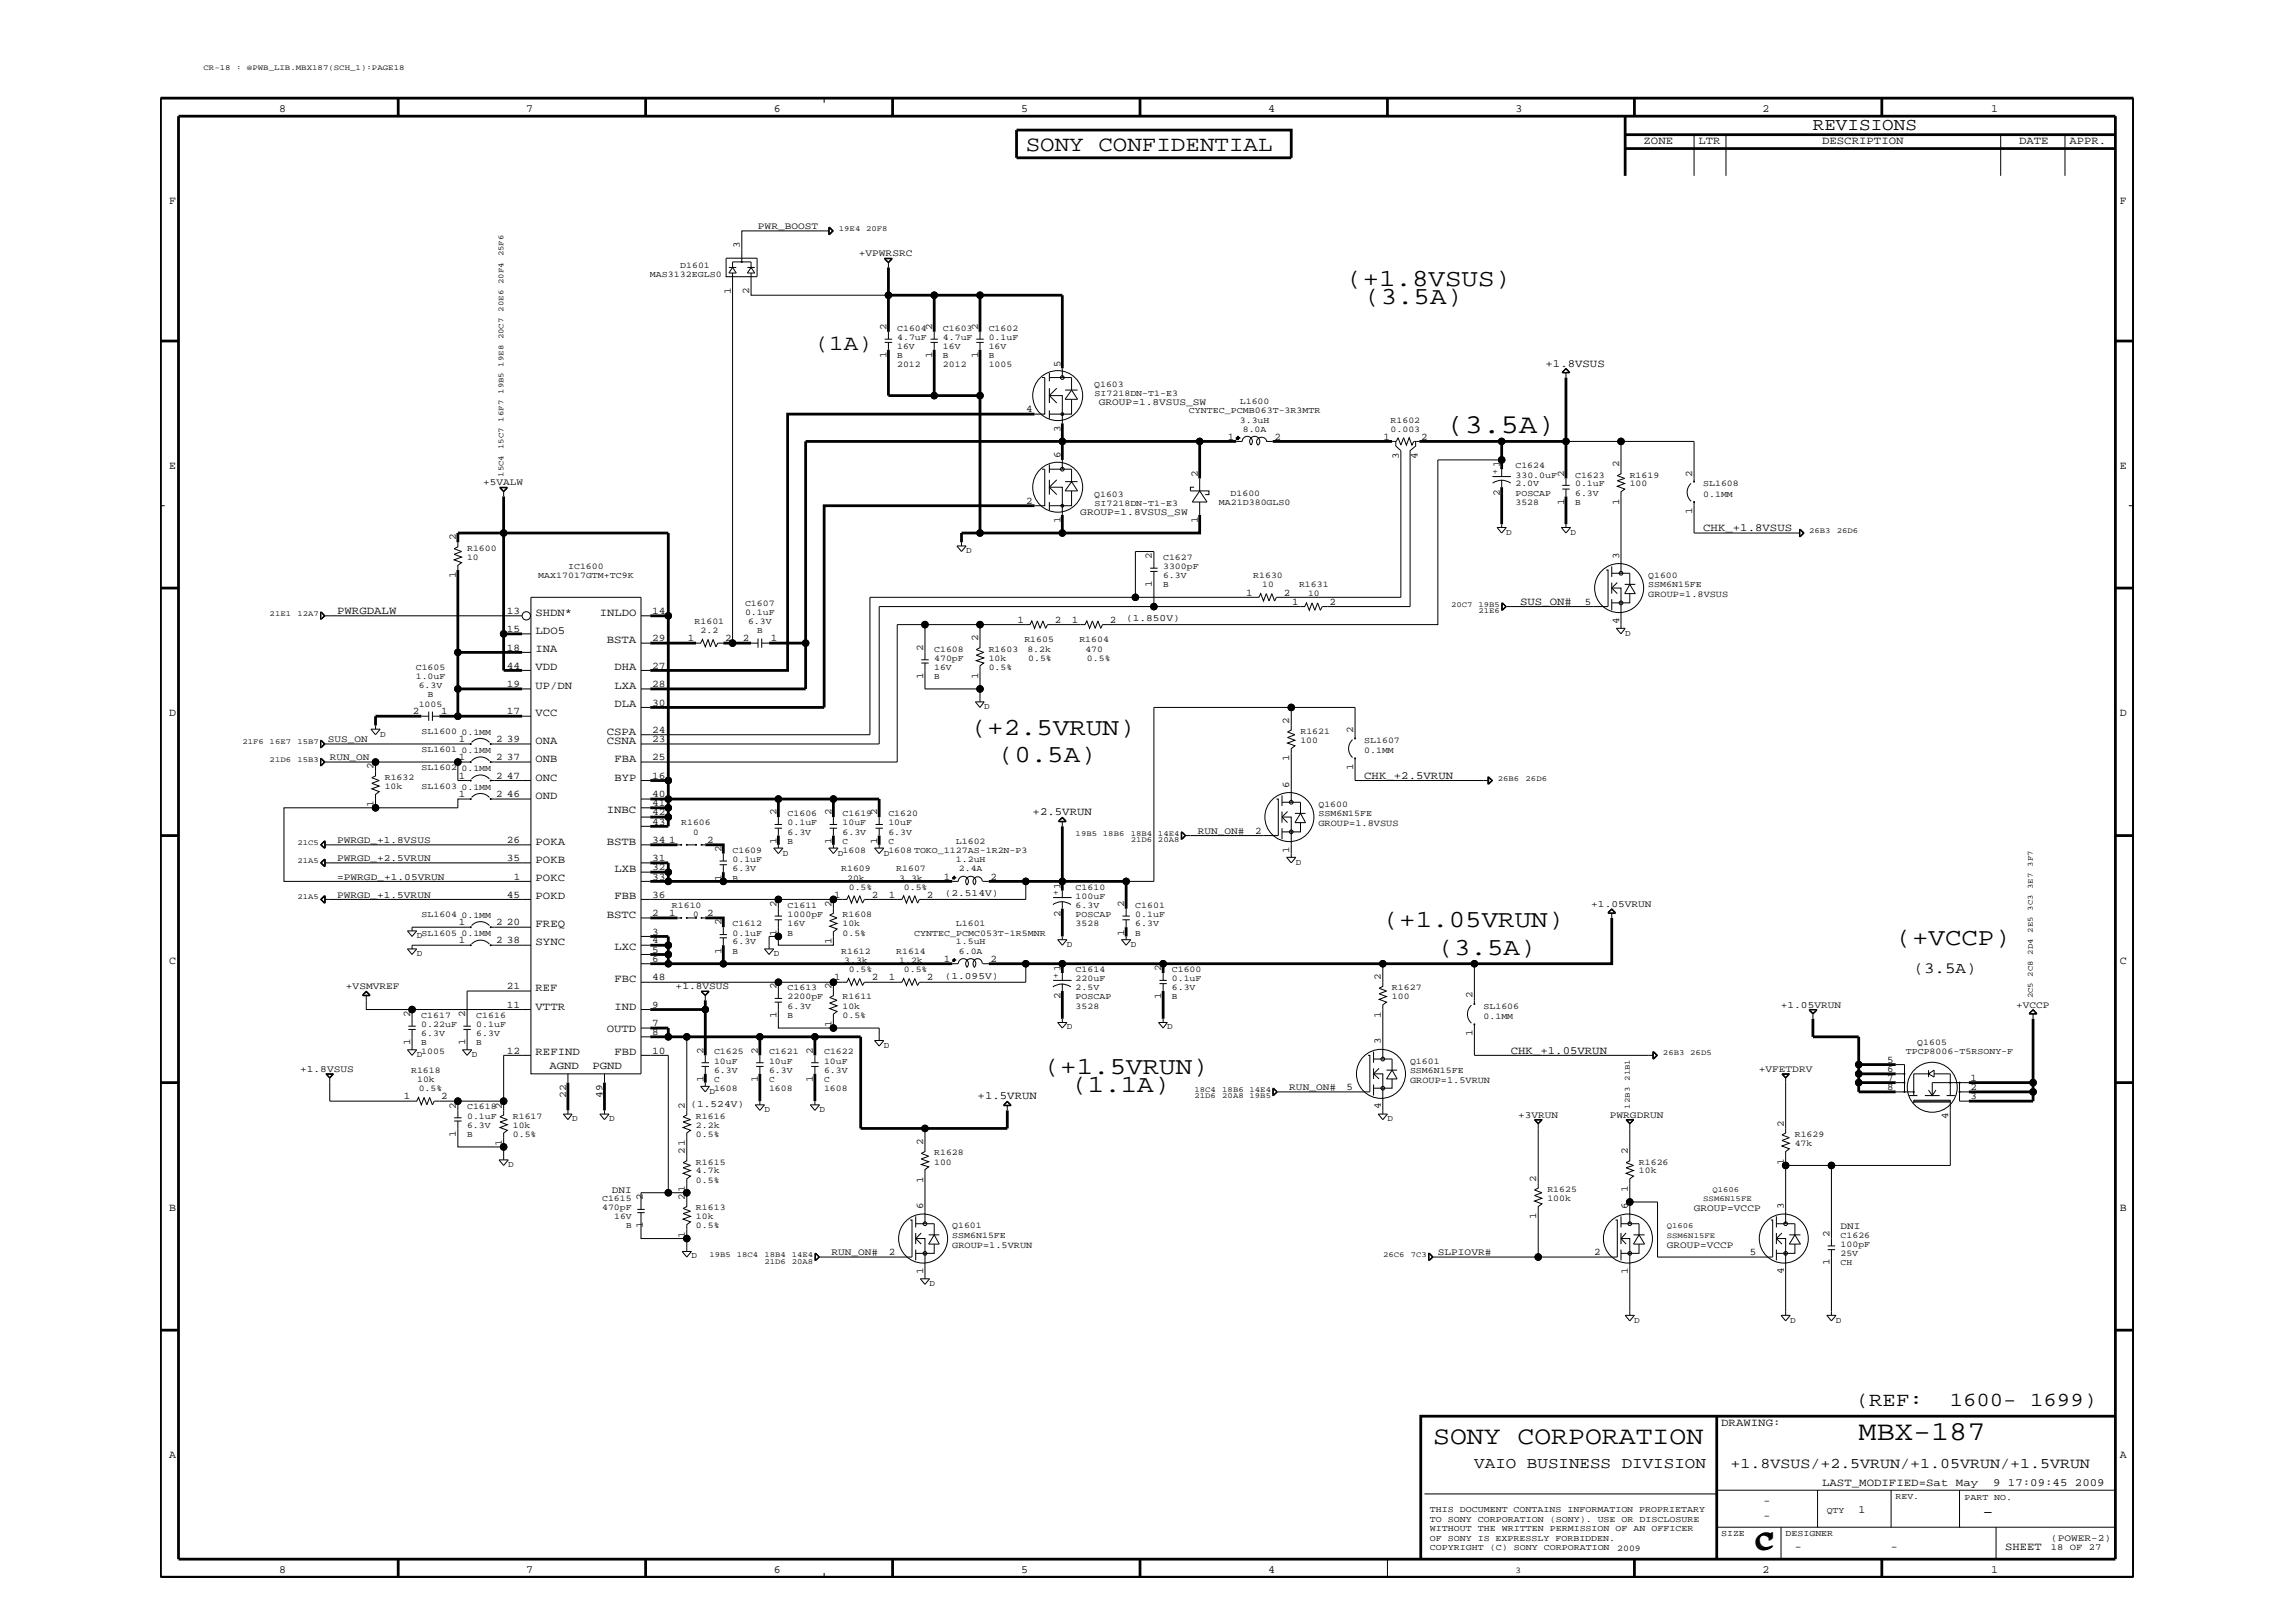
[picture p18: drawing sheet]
<svg xmlns="http://www.w3.org/2000/svg" width="420mm" height="297mm" viewBox="0 0 420 297" stroke-linecap="round" stroke-linejoin="round" font-family="sans-serif">
<defs><g id="words">
<g font-size="5">
<text x="264.8" y="79.2">(3.5A)</text>
<text x="340.3" y="263.6">MBX-187</text>
<text x="321.3" y="283.6">C</text>
<text x="321.6" y="283.2">C</text>
</g>
<text font-size="4.7" x="262.4" y="264.4">SONY CORPORATION</text>
<g font-size="4.5">
<text x="246.5" y="52.4">(+1.8VSUS)</text>
<text x="249.8" y="55.7">(3.5A)</text>
<text x="177.7" y="134.5">(+2.5VRUN)</text>
<text x="182.7" y="139.5">(0.5A)</text>
<text x="253.2" y="169.7">(+1.05VRUN)</text>
<text x="347" y="173">(+VCCP)</text>
<text x="263.2" y="174.7">(3.5A)</text>
<text x="191.1" y="196.5">(+1.5VRUN)</text>
<text x="196.2" y="199.8">(1.1A)</text>
</g>
<g font-size="4">
<text x="187.8" y="27.5">SONY CONFIDENTIAL</text>
<text x="149.2" y="64">(1A)</text>
</g>
<g font-size="3.6">
<text x="339.8" y="257.3">(REF:</text>
<text x="357" y="257.3">1600- 1699)</text>
</g>
<g font-size="3.2">
<text x="331.9" y="23.8">REVISIONS</text>
<text x="363" y="277.6">-</text>
</g>
<g font-size="2.9">
<text x="350.4" y="178.1">(3.5A)</text>
<text x="269.9" y="268.6">VAIO BUSINESS DIVISION</text>
</g>
<text font-size="2.7" x="316.8" y="268.6">+1.8VSUS/+2.5VRUN/+1.05VRUN/+1.5VRUN</text>
<g font-size="2">
<text x="51.1" y="20.5">8</text>
<text x="96.3" y="20.5">7</text>
<text x="141.6" y="20.5">6</text>
<text x="186.9" y="20.5">5</text>
<text x="232.2" y="20.5">4</text>
<text x="277.5" y="20.5">3</text>
<text x="322.7" y="20.5">2</text>
<text x="364.6" y="20.5">1</text>
<text x="300.9" y="26.4">ZONE</text>
<text x="311" y="26.4">LTR</text>
<text x="333.6" y="26.4">DESCRIPTION</text>
<text x="369.7" y="26.4">DATE</text>
<text x="378.9" y="26.4">APPR.</text>
<text x="31" y="37.3">F</text>
<text x="388.1" y="37.3">F</text>
<text x="283" y="67.1">+1.8VSUS</text>
<text x="31" y="85.9">E</text>
<text x="388.1" y="85.9">E</text>
<text x="311.8" y="97.2">CHK_+1.8VSUS</text>
<text x="61.7" y="112.4">PWRGDALW</text>
<text x="98" y="112.7">SHDN*</text>
<text x="109.8" y="112.7">INLDO</text>
<text x="278.3" y="110.7">SUS_ON#</text>
<text x="98" y="119.4">INA</text>
<text x="98" y="116">LDO5</text>
<text x="111.1" y="117.7">BSTA</text>
<text x="98" y="122.7">VDD</text>
<text x="112.5" y="122.7">DHA</text>
<text x="31" y="131.1">D</text>
<text x="98" y="131.1">VCC</text>
<text x="98" y="126.1">UP/DN</text>
<text x="112.5" y="129.5">DLA</text>
<text x="112.5" y="126.1">LXA</text>
<text x="388.1" y="131.1">D</text>
<text x="98" y="136.2">ONA</text>
<text x="111.1" y="134.5">CSPA</text>
<text x="111.1" y="136.2">CSNA</text>
<text x="98" y="142.9">ONC</text>
<text x="98" y="139.5">ONB</text>
<text x="112.5" y="139.5">FBA</text>
<text x="112.5" y="142.9">BYP</text>
<text x="249.8" y="142.5">CHK_+2.5VRUN</text>
<text x="98" y="146.2">OND</text>
<text x="111.1" y="148.7">INBC</text>
<text x="189.1" y="149.2">+2.5VRUN</text>
<text x="98" y="154.6">POKA</text>
<text x="111.1" y="154.6">BSTB</text>
<text x="98" y="161.3">POKC</text>
<text x="98" y="157.9">POKB</text>
<text x="112.5" y="159.6">LXB</text>
<text x="98" y="164.6">POKD</text>
<text x="112.5" y="164.6">FBB</text>
<text x="98" y="173">SYNC</text>
<text x="98" y="169.7">FREQ</text>
<text x="111.1" y="168">BSTC</text>
<text x="112.5" y="173.8">LXC</text>
<text x="31" y="176.4">C</text>
<text x="112.5" y="179.8">FBC</text>
<text x="388.1" y="176.4">C</text>
<text x="98" y="184.8">VTTR</text>
<text x="98" y="181.4">REF</text>
<text x="112.5" y="184.8">IND</text>
<text x="111.1" y="188.9">OUTD</text>
<text x="98" y="193.2">REFIND</text>
<text x="100.6" y="195.7">AGND</text>
<text x="108.5" y="195.7">PGND</text>
<text x="112.5" y="193.2">FBD</text>
<text x="276.6" y="192.8">CHK_+1.05VRUN</text>
<text x="179" y="201.2">+1.5VRUN</text>
<text x="31" y="221.7">B</text>
<text x="388.1" y="221.7">B</text>
<text x="315.1" y="261.1">DRAWING:</text>
<text x="31" y="266.9">A</text>
<text x="388.1" y="266.9">A</text>
<text x="322.9" y="275.3">-</text>
<text x="333.6" y="272">LAST_MODIFIED=Sat May</text>
<text x="364.9" y="272">9 17:09:45 2009</text>
<text x="322.9" y="278.1">-</text>
<text x="340.3" y="277">1</text>
<text x="51.1" y="287.9">8</text>
<text x="96.3" y="287.9">7</text>
<text x="141.6" y="287.9">6</text>
<text x="186.9" y="287.9">5</text>
<text x="232.2" y="287.9">4</text>
<text x="322.7" y="287.9">2</text>
<text x="328.6" y="283.7">-</text>
<text x="346.2" y="283.7">-</text>
<text x="364.6" y="287.9">1</text>
<text x="367.1" y="283.7">SHEET</text>
</g>
<g font-size="1.9">
<text x="135.5" y="45.3" transform="rotate(-90 135.5 45.3)">3</text>
<text x="133.8" y="53.9" transform="rotate(-90 133.8 53.9)">1</text>
<text x="137.2" y="53.9" transform="rotate(-90 137.2 53.9)">2</text>
<text x="162.3" y="65.6" transform="rotate(-90 162.3 65.6)">1</text>
<text x="162.3" y="60.4" transform="rotate(-90 162.3 60.4)">2</text>
<text x="170.7" y="65.6" transform="rotate(-90 170.7 65.6)">1</text>
<text x="170.7" y="60.4" transform="rotate(-90 170.7 60.4)">2</text>
<text x="179.1" y="65.6" transform="rotate(-90 179.1 65.6)">1</text>
<text x="179.1" y="60.4" transform="rotate(-90 179.1 60.4)">2</text>
<text x="194.1" y="67.1" transform="rotate(-90 194.1 67.1)">5</text>
<text x="187.9" y="75.5">4</text>
<text x="194.1" y="83.8" transform="rotate(-90 194.1 83.8)">6</text>
<text x="194.1" y="79" transform="rotate(-90 194.1 79)">3</text>
<text x="224.8" y="80.5">1</text>
<text x="233.3" y="80.5">2</text>
<text x="253.3" y="80.5">1</text>
<text x="260.2" y="80.5">2</text>
<text x="219.3" y="87.2" transform="rotate(-90 219.3 87.2)">2</text>
<text x="256.1" y="84" transform="rotate(-90 256.1 84)">3</text>
<text x="259.5" y="84" transform="rotate(-90 259.5 84)">4</text>
<text x="274.6" y="85.5" transform="rotate(-90 274.6 85.5)">1</text>
<text x="286.3" y="87.2" transform="rotate(-90 286.3 87.2)">2</text>
<text x="296.4" y="85.5" transform="rotate(-90 296.4 85.5)">2</text>
<text x="309.8" y="87.2" transform="rotate(-90 309.8 87.2)">2</text>
<text x="187.9" y="92.2">2</text>
<text x="194.1" y="95.8" transform="rotate(-90 194.1 95.8)">1</text>
<text x="219.3" y="95.8" transform="rotate(-90 219.3 95.8)">1</text>
<text x="274.6" y="90.7" transform="rotate(-90 274.6 90.7)">2</text>
<text x="286.3" y="92.4" transform="rotate(-90 286.3 92.4)">1</text>
<text x="296.4" y="92.4" transform="rotate(-90 296.4 92.4)">1</text>
<text x="309.8" y="94.1" transform="rotate(-90 309.8 94.1)">1</text>
<text x="83.5" y="98.9" transform="rotate(-90 83.5 98.9)">2</text>
<text x="83.5" y="105.8" transform="rotate(-90 83.5 105.8)">1</text>
<text x="210.9" y="107.5" transform="rotate(-90 210.9 107.5)">1</text>
<text x="210.9" y="102.3" transform="rotate(-90 210.9 102.3)">2</text>
<text x="296.4" y="102.3" transform="rotate(-90 296.4 102.3)">3</text>
<text x="92.8" y="112.4">13</text>
<text x="119.4" y="112.4">14</text>
<text x="186.3" y="114">1</text>
<text x="193.1" y="114">2</text>
<text x="196.3" y="114">1</text>
<text x="203.2" y="114">2</text>
<text x="228.2" y="109">1</text>
<text x="235" y="109">2</text>
<text x="236.6" y="110.7">1</text>
<text x="243.4" y="110.7">2</text>
<text x="290.2" y="110.7">5</text>
<text x="92.8" y="115.7">15</text>
<text x="92.8" y="119.1">18</text>
<text x="119.4" y="117.4">29</text>
<text x="125.9" y="117.4">1</text>
<text x="132.8" y="117.4">2</text>
<text x="136" y="117.4">2</text>
<text x="141.1" y="117.4">1</text>
<text x="169" y="119.1" transform="rotate(-90 169 119.1)">2</text>
<text x="179.1" y="117.4" transform="rotate(-90 179.1 117.4)">2</text>
<text x="296.4" y="114.2" transform="rotate(-90 296.4 114.2)">4</text>
<text x="92.8" y="122.4">44</text>
<text x="92.8" y="125.8">19</text>
<text x="119.4" y="125.8">28</text>
<text x="119.4" y="122.4">27</text>
<text x="169" y="124.2" transform="rotate(-90 169 124.2)">1</text>
<text x="179.1" y="124.2" transform="rotate(-90 179.1 124.2)">1</text>
<text x="75.6" y="130.8">2</text>
<text x="80.8" y="130.8">1</text>
<text x="92.8" y="130.8">17</text>
<text x="119.4" y="129.1">30</text>
<text x="84" y="135.8">1</text>
<text x="90.8" y="135.8">2</text>
<text x="92.8" y="135.8">39</text>
<text x="119.4" y="134.1">24</text>
<text x="119.4" y="135.8">23</text>
<text x="236.1" y="132.4" transform="rotate(-90 236.1 132.4)">2</text>
<text x="247.7" y="134.1" transform="rotate(-90 247.7 134.1)">2</text>
<text x="68.4" y="140.8" transform="rotate(-90 68.4 140.8)">2</text>
<text x="84" y="142.5">1</text>
<text x="84" y="139.1">1</text>
<text x="90.8" y="142.5">2</text>
<text x="90.8" y="139.1">2</text>
<text x="92.8" y="142.5">47</text>
<text x="92.8" y="139.1">37</text>
<text x="119.4" y="139.1">25</text>
<text x="119.4" y="142.5">16</text>
<text x="236.1" y="139.3" transform="rotate(-90 236.1 139.3)">1</text>
<text x="247.7" y="141" transform="rotate(-90 247.7 141)">1</text>
<text x="68.4" y="147.7" transform="rotate(-90 68.4 147.7)">1</text>
<text x="84" y="145.9">1</text>
<text x="90.8" y="145.9">2</text>
<text x="92.8" y="145.9">46</text>
<text x="119.4" y="149.2">42</text>
<text x="119.4" y="147.5">41</text>
<text x="119.4" y="145.9">40</text>
<text x="142.2" y="149.2" transform="rotate(-90 142.2 149.2)">2</text>
<text x="152.2" y="149.2" transform="rotate(-90 152.2 149.2)">2</text>
<text x="160.6" y="149.2" transform="rotate(-90 160.6 149.2)">2</text>
<text x="236.1" y="144.2" transform="rotate(-90 236.1 144.2)">6</text>
<text x="92.8" y="154.3">26</text>
<text x="119.4" y="150.9">43</text>
<text x="119.4" y="154.3">34</text>
<text x="122.5" y="154.3">1</text>
<text x="129.5" y="154.3">2</text>
<text x="132.1" y="155.9" transform="rotate(-90 132.1 155.9)">2</text>
<text x="142.2" y="154.5" transform="rotate(-90 142.2 154.5)">1</text>
<text x="152.2" y="154.5" transform="rotate(-90 152.2 154.5)">1</text>
<text x="160.6" y="154.5" transform="rotate(-90 160.6 154.5)">1</text>
<text x="229.8" y="152.6">2</text>
<text x="92.8" y="157.6">35</text>
<text x="94.1" y="161">1</text>
<text x="119.4" y="161">33</text>
<text x="119.4" y="159.3">32</text>
<text x="119.4" y="157.6">31</text>
<text x="132.1" y="161.2" transform="rotate(-90 132.1 161.2)">1</text>
<text x="172.8" y="161">1</text>
<text x="181.4" y="161">2</text>
<text x="236.1" y="156.1" transform="rotate(-90 236.1 156.1)">1</text>
<text x="92.8" y="164.3">45</text>
<text x="119.4" y="164.3">36</text>
<text x="119.4" y="167.7">2</text>
<text x="122.5" y="167.7">1</text>
<text x="129.5" y="167.7">2</text>
<text x="142.2" y="166" transform="rotate(-90 142.2 166)">2</text>
<text x="152.2" y="166" transform="rotate(-90 152.2 166)">2</text>
<text x="152.7" y="164.3">1</text>
<text x="159.6" y="164.3">2</text>
<text x="162.7" y="164.3">1</text>
<text x="169.7" y="164.3">2</text>
<text x="194.1" y="167.8" transform="rotate(-90 194.1 167.8)">2</text>
<text x="194.1" y="162.7" transform="rotate(-90 194.1 162.7)">1</text>
<text x="205.8" y="166" transform="rotate(-90 205.8 166)">2</text>
<text x="84" y="172.7">1</text>
<text x="84" y="169.4">1</text>
<text x="90.8" y="172.7">2</text>
<text x="90.8" y="169.4">2</text>
<text x="92.8" y="172.7">38</text>
<text x="92.8" y="169.4">20</text>
<text x="119.4" y="172.7">4</text>
<text x="119.4" y="171.1">3</text>
<text x="132.1" y="169.4" transform="rotate(-90 132.1 169.4)">2</text>
<text x="142.2" y="171.2" transform="rotate(-90 142.2 171.2)">1</text>
<text x="152.2" y="172.8" transform="rotate(-90 152.2 172.8)">1</text>
<text x="205.8" y="171.2" transform="rotate(-90 205.8 171.2)">1</text>
<text x="119.4" y="176.1">6</text>
<text x="119.4" y="174.4">5</text>
<text x="119.4" y="179.4">48</text>
<text x="132.1" y="174.5" transform="rotate(-90 132.1 174.5)">1</text>
<text x="152.7" y="179.4">1</text>
<text x="159.6" y="179.4">2</text>
<text x="162.7" y="179.4">1</text>
<text x="169.7" y="179.4">2</text>
<text x="172.8" y="176.1">1</text>
<text x="181.4" y="176.1">2</text>
<text x="194.1" y="177.7" transform="rotate(-90 194.1 177.7)">1</text>
<text x="212.6" y="177.7" transform="rotate(-90 212.6 177.7)">2</text>
<text x="252.8" y="179.4" transform="rotate(-90 252.8 179.4)">2</text>
<text x="92.8" y="184.4">11</text>
<text x="92.8" y="181">21</text>
<text x="119.4" y="184.4">9</text>
<text x="142.2" y="181" transform="rotate(-90 142.2 181)">2</text>
<text x="152.2" y="181" transform="rotate(-90 152.2 181)">2</text>
<text x="194.1" y="182.9" transform="rotate(-90 194.1 182.9)">2</text>
<text x="212.6" y="182.9" transform="rotate(-90 212.6 182.9)">1</text>
<text x="269.6" y="182.7" transform="rotate(-90 269.6 182.7)">2</text>
<text x="75.1" y="191.3" transform="rotate(-90 75.1 191.3)">1</text>
<text x="75.1" y="186.1" transform="rotate(-90 75.1 186.1)">2</text>
<text x="85.2" y="191.3" transform="rotate(-90 85.2 191.3)">1</text>
<text x="85.2" y="186.1" transform="rotate(-90 85.2 186.1)">2</text>
<text x="119.4" y="189.4">8</text>
<text x="119.4" y="187.8">7</text>
<text x="142.2" y="186.3" transform="rotate(-90 142.2 186.3)">1</text>
<text x="152.2" y="188" transform="rotate(-90 152.2 188)">1</text>
<text x="252.8" y="191.1" transform="rotate(-90 252.8 191.1)">3</text>
<text x="252.8" y="186.3" transform="rotate(-90 252.8 186.3)">1</text>
<text x="269.6" y="189.6" transform="rotate(-90 269.6 189.6)">1</text>
<text x="92.8" y="192.8">12</text>
<text x="119.4" y="192.8">10</text>
<text x="128.8" y="198" transform="rotate(-90 128.8 198)">1</text>
<text x="128.8" y="192.8" transform="rotate(-90 128.8 192.8)">2</text>
<text x="138.8" y="198" transform="rotate(-90 138.8 198)">1</text>
<text x="138.8" y="192.8" transform="rotate(-90 138.8 192.8)">2</text>
<text x="148.8" y="198" transform="rotate(-90 148.8 198)">1</text>
<text x="148.8" y="192.8" transform="rotate(-90 148.8 192.8)">2</text>
<text x="345.5" y="197.8">7</text>
<text x="345.5" y="196.2">6</text>
<text x="345.5" y="194.5">5</text>
<text x="360.8" y="197.8">1</text>
<text x="73.9" y="201.2">1</text>
<text x="80.8" y="201.2">2</text>
<text x="83.5" y="202.9" transform="rotate(-90 83.5 202.9)">2</text>
<text x="91.9" y="202.9" transform="rotate(-90 91.9 202.9)">2</text>
<text x="103.6" y="200.9" transform="rotate(-90 103.6 200.9)">22</text>
<text x="110.3" y="200.9" transform="rotate(-90 110.3 200.9)">49</text>
<text x="125.4" y="202.9" transform="rotate(-90 125.4 202.9)">2</text>
<text x="246.5" y="199.5">5</text>
<text x="252.8" y="203.1" transform="rotate(-90 252.8 203.1)">4</text>
<text x="345.5" y="199.5">8</text>
<text x="360.8" y="201.2">3</text>
<text x="360.8" y="199.5">2</text>
<text x="83.5" y="208.1" transform="rotate(-90 83.5 208.1)">1</text>
<text x="91.9" y="209.7" transform="rotate(-90 91.9 209.7)">1</text>
<text x="125.4" y="209.7" transform="rotate(-90 125.4 209.7)">1</text>
<text x="169" y="209.6" transform="rotate(-90 169 209.6)">2</text>
<text x="326.6" y="206.2" transform="rotate(-90 326.6 206.2)">2</text>
<text x="356.7" y="204.8" transform="rotate(-90 356.7 204.8)">4</text>
<text x="125.4" y="211.3" transform="rotate(-90 125.4 211.3)">2</text>
<text x="298" y="211.3" transform="rotate(-90 298 211.3)">2</text>
<text x="326.6" y="213.1" transform="rotate(-90 326.6 213.1)">1</text>
<text x="117.7" y="219.7" transform="rotate(-90 117.7 219.7)">2</text>
<text x="125.4" y="219.7" transform="rotate(-90 125.4 219.7)">2</text>
<text x="125.4" y="218.1" transform="rotate(-90 125.4 218.1)">1</text>
<text x="169" y="221.3" transform="rotate(-90 169 221.3)">6</text>
<text x="169" y="216.4" transform="rotate(-90 169 216.4)">1</text>
<text x="281.3" y="216.3" transform="rotate(-90 281.3 216.3)">2</text>
<text x="298" y="221.3" transform="rotate(-90 298 221.3)">6</text>
<text x="298" y="218.1" transform="rotate(-90 298 218.1)">1</text>
<text x="326.6" y="221.3" transform="rotate(-90 326.6 221.3)">3</text>
<text x="117.7" y="224.8" transform="rotate(-90 117.7 224.8)">1</text>
<text x="125.4" y="226.5" transform="rotate(-90 125.4 226.5)">1</text>
<text x="281.3" y="223.1" transform="rotate(-90 281.3 223.1)">1</text>
<text x="334.9" y="226.3" transform="rotate(-90 334.9 226.3)">2</text>
<text x="162.7" y="229.7">2</text>
<text x="169" y="233.2" transform="rotate(-90 169 233.2)">1</text>
<text x="291.8" y="229.7">2</text>
<text x="298" y="233.2" transform="rotate(-90 298 233.2)">1</text>
<text x="320.4" y="229.7">5</text>
<text x="326.6" y="233.2" transform="rotate(-90 326.6 233.2)">4</text>
<text x="334.9" y="231.5" transform="rotate(-90 334.9 231.5)">1</text>
</g>
<g font-size="1.8">
<text x="138.8" y="41.9">PWR_BOOST</text>
<text x="157.2" y="46.9">+VPWRSRC</text>
<text x="201.2" y="74.1">GROUP=1.8VSUS_SW</text>
<text x="88.5" y="88.8">+5VALW</text>
<text x="197.8" y="94.3">GROUP=1.8VSUS_SW</text>
<text x="206.2" y="113.7">(1.850V)</text>
<text x="60" y="135.8">SUS_ON</text>
<text x="60.4" y="139.1">RUN_ON</text>
<text x="61.7" y="154.3">PWRGD_+1.8VSUS</text>
<text x="219.3" y="152.6">RUN_ON#</text>
<text x="61.7" y="157.6">PWRGD_+2.5VRUN</text>
<text x="61.7" y="161">=PWRGD_+1.05VRUN</text>
<text x="61.7" y="164.3">PWRGD_+1.5VRUN</text>
<text x="173" y="163.9">(2.514V)</text>
<text x="291.3" y="166">+1.05VRUN</text>
<text x="173" y="179.1">(1.095V)</text>
<text x="63.3" y="181">+VSMVREF</text>
<text x="123.7" y="181">+1.8VSUS</text>
<text x="326.1" y="184.4">+1.05VRUN</text>
<text x="369.1" y="184.4">+VCCP</text>
<text x="54.9" y="196.2">+1.8VSUS</text>
<text x="322" y="196.2">+VFETDRV</text>
<text x="126.4" y="202.6">(1.524V)</text>
<text x="236" y="199.5">RUN_ON#</text>
<text x="278" y="204.6">+3VRUN</text>
<text x="294.7" y="204.6">PWRGDRUN</text>
<text x="112" y="218.3">DNI</text>
<text x="310.1" y="221.7">GROUP=VCCP</text>
<text x="337" y="225">DNI</text>
<text x="152.2" y="229.7">RUN_ON#</text>
<text x="263.2" y="229.7">SLPIOVR#</text>
<text x="305.1" y="228.4">GROUP=VCCP</text>
<text x="375.5" y="282">(POWER-2)</text>
</g>
<g font-size="1.7">
<text x="301.8" y="109.3">GROUP=1.8VSUS</text>
<text x="241.4" y="151.2">GROUP=1.8VSUS</text>
<text x="258.1" y="198.1">GROUP=1.5VRUN</text>
<text x="174.3" y="228.4">GROUP=1.5VRUN</text>
<text x="375.5" y="283.7">18 OF 27</text>
</g>
<g font-size="1.6">
<text x="119" y="50.7">MAS3132EGLS0</text>
<text x="124.5" y="49">D1601</text>
<text x="164.3" y="60.6">C1604</text>
<text x="164.3" y="63.9">16V</text>
<text x="164.3" y="62.3">4.7uF</text>
<text x="164.3" y="65.6">B</text>
<text x="172.6" y="60.6">C1603</text>
<text x="172.6" y="65.6">B</text>
<text x="172.6" y="62.3">4.7uF</text>
<text x="172.6" y="63.9">16V</text>
<text x="181" y="60.6">C1602</text>
<text x="181" y="63.9">16V</text>
<text x="181" y="62.3">0.1uF</text>
<text x="181" y="65.6">B</text>
<text x="164.3" y="67.3">2012</text>
<text x="172.6" y="67.3">2012</text>
<text x="181" y="67.3">1005</text>
<text x="200.3" y="70.8">Q1603</text>
<text x="200.4" y="72.4">SI7218DN-T1-E3</text>
<text x="217.7" y="75.6">CYNTEC_PCMB063T-3R3MTR</text>
<text x="227" y="73.9">L1600</text>
<text x="227" y="77.3">3.3uH</text>
<text x="254.6" y="77.3">R1602</text>
<text x="227.5" y="79">8.0A</text>
<text x="254.6" y="79">0.003</text>
<text x="273.2" y="86.7">+</text>
<text x="277.5" y="85.7">C1624</text>
<text x="277.5" y="89">2.0V</text>
<text x="277.5" y="87.4">330.0uF</text>
<text x="288.4" y="87.4">C1623</text>
<text x="288.4" y="89">0.1uF</text>
<text x="298.4" y="87.4">R1619</text>
<text x="298.4" y="89">100</text>
<text x="311.8" y="89">SL1608</text>
<text x="200.3" y="90.9">Q1603</text>
<text x="200.4" y="92.6">SI7218DN-T1-E3</text>
<text x="223.1" y="92.4">MA21D380GLS0</text>
<text x="225.3" y="90.7">D1600</text>
<text x="277.5" y="90.7">POSCAP</text>
<text x="277.5" y="92.4">3528</text>
<text x="288.4" y="92.4">B</text>
<text x="288.4" y="90.7">6.3V</text>
<text x="311.8" y="90.9">0.1MM</text>
<text x="85.5" y="100.8">R1600</text>
<text x="176.9" y="101.3">D</text>
<text x="275.8" y="97.9">D</text>
<text x="287.5" y="97.9">D</text>
<text x="85.5" y="102.5">10</text>
<text x="98.6" y="105.8">MAX17017GTM+TC9K</text>
<text x="104" y="104.2">IC1600</text>
<text x="212.9" y="104.2">3300pF</text>
<text x="212.9" y="102.5">C1627</text>
<text x="212.9" y="105.8">6.3V</text>
<text x="212.9" y="107.5">B</text>
<text x="229.4" y="105.8">R1630</text>
<text x="231.1" y="107.5">10</text>
<text x="237.8" y="107.5">R1631</text>
<text x="301.8" y="105.8">Q1600</text>
<text x="301.8" y="107.5">SSM6N15FE</text>
<text x="136.4" y="110.9">C1607</text>
<text x="136.4" y="112.6">0.1uF</text>
<text x="239.5" y="109.2">10</text>
<text x="127.2" y="114.2">R1601</text>
<text x="128.3" y="115.9">2.2</text>
<text x="136.9" y="114.2">6.3V</text>
<text x="138.6" y="115.9">B</text>
<text x="171" y="119.2">C1608</text>
<text x="181" y="119.2">R1603</text>
<text x="187.5" y="117.5">R1605</text>
<text x="188.1" y="119.2">8.2k</text>
<text x="197.6" y="117.5">R1604</text>
<text x="198.7" y="119.2">470</text>
<text x="297.5" y="116.4">D</text>
<text x="76.1" y="122.5">C1605</text>
<text x="76.1" y="124.2">1.0uF</text>
<text x="76.7" y="125.9">6.3V</text>
<text x="171" y="122.5">16V</text>
<text x="171" y="120.9">470pF</text>
<text x="171" y="124.2">B</text>
<text x="181" y="122.5">0.5%</text>
<text x="181" y="120.9">10k</text>
<text x="188.3" y="120.9">0.5%</text>
<text x="199" y="120.9">0.5%</text>
<text x="76.7" y="129.3">1005</text>
<text x="78.3" y="127.6">B</text>
<text x="180.2" y="129.7">D</text>
<text x="69.6" y="134.8">D</text>
<text x="77.2" y="137.7">SL1601</text>
<text x="77.2" y="134.3">SL1600</text>
<text x="84.5" y="137.9">0.1MM</text>
<text x="84.5" y="134.5">0.1MM</text>
<text x="238.1" y="134.3">R1621</text>
<text x="238.1" y="136">100</text>
<text x="249.8" y="137.9">0.1MM</text>
<text x="249.8" y="136">SL1607</text>
<text x="70.4" y="142.7">R1632</text>
<text x="77.2" y="141">SL1602</text>
<text x="84.5" y="141.2">0.1MM</text>
<text x="70.4" y="144.4">10k</text>
<text x="77.2" y="144.4">SL1603</text>
<text x="84.5" y="144.6">0.1MM</text>
<text x="144.2" y="149.4">C1606</text>
<text x="154.3" y="149.4">C1619</text>
<text x="162.6" y="149.4">C1620</text>
<text x="241.4" y="147.7">Q1600</text>
<text x="241.4" y="149.4">SSM6N15FE</text>
<text x="124.7" y="151.1">R1606</text>
<text x="126.9" y="152.8">0</text>
<text x="144.2" y="151.1">0.1uF</text>
<text x="144.2" y="152.8">6.3V</text>
<text x="144.2" y="154.5">B</text>
<text x="154.3" y="152.8">6.3V</text>
<text x="154.3" y="154.5">C</text>
<text x="154.3" y="151.1">10uF</text>
<text x="162.6" y="154.5">C</text>
<text x="162.6" y="151.1">10uF</text>
<text x="162.6" y="152.8">6.3V</text>
<text x="175" y="154.5">L1602</text>
<text x="134.1" y="156.1">C1609</text>
<text x="134.1" y="159.5">6.3V</text>
<text x="134.1" y="157.8">0.1uF</text>
<text x="134.1" y="161.1">B</text>
<text x="143.3" y="156.6">D</text>
<text x="153.4" y="156.6">D</text>
<text x="154" y="159.5">R1609</text>
<text x="154.3" y="156.1">1608</text>
<text x="155.1" y="161.1">20k</text>
<text x="161.8" y="156.6">D</text>
<text x="162.6" y="156.1">1608 TOKO_1127AS-1R2N-P3</text>
<text x="164.1" y="159.5">R1607</text>
<text x="164.6" y="161.1">3.3k</text>
<text x="175" y="157.8">1.2uH</text>
<text x="175.6" y="159.5">2.4A</text>
<text x="237.2" y="158.3">D</text>
<text x="77.2" y="167.8">SL1604</text>
<text x="123" y="166.1">R1610</text>
<text x="126.9" y="167.8">0</text>
<text x="144.2" y="166.1">C1611</text>
<text x="144.2" y="167.8">1000pF</text>
<text x="154.3" y="167.8">R1608</text>
<text x="155.4" y="162.8">0.5%</text>
<text x="165.5" y="162.8">0.5%</text>
<text x="192.8" y="163.8">+</text>
<text x="196.9" y="162.8">C1610</text>
<text x="196.9" y="164.5">100uF</text>
<text x="196.9" y="166.1">6.3V</text>
<text x="196.9" y="167.8">POSCAP</text>
<text x="207.9" y="166.1">C1601</text>
<text x="207.9" y="167.8">0.1uF</text>
<text x="76.3" y="171.6">D</text>
<text x="77.2" y="171.2">SL1605</text>
<text x="84.5" y="171.4">0.1MM</text>
<text x="84.5" y="168">0.1MM</text>
<text x="134.1" y="169.5">C1612</text>
<text x="134.1" y="172.8">6.3V</text>
<text x="134.1" y="171.2">0.1uF</text>
<text x="144.2" y="169.5">16V</text>
<text x="144.2" y="171.2">B</text>
<text x="154.3" y="171.2">0.5%</text>
<text x="154.3" y="169.5">10k</text>
<text x="167.4" y="171.2">CYNTEC_PCMC053T-1R5MNR</text>
<text x="175" y="169.5">L1601</text>
<text x="175" y="172.8">1.5uH</text>
<text x="195.3" y="173.3">D</text>
<text x="196.9" y="169.5">3528</text>
<text x="207" y="173.3">D</text>
<text x="207.9" y="171.2">B</text>
<text x="207.9" y="169.5">6.3V</text>
<text x="76.3" y="175">D</text>
<text x="134.1" y="174.5">B</text>
<text x="141.6" y="175">D</text>
<text x="154" y="174.5">R1612</text>
<text x="154.6" y="176.2">3.3k</text>
<text x="155.4" y="177.9">0.5%</text>
<text x="164.1" y="174.5">R1614</text>
<text x="164.6" y="176.2">1.2k</text>
<text x="165.5" y="177.9">0.5%</text>
<text x="175.6" y="174.5">6.0A</text>
<text x="192.8" y="178.9">+</text>
<text x="196.9" y="177.9">C1614</text>
<text x="196.9" y="179.6">220uF</text>
<text x="214.5" y="177.9">C1600</text>
<text x="214.5" y="179.6">0.1uF</text>
<text x="144.2" y="181.2">C1613</text>
<text x="144.2" y="182.9">2200pF</text>
<text x="144.2" y="184.6">6.3V</text>
<text x="154.3" y="182.9">R1611</text>
<text x="154.3" y="184.6">10k</text>
<text x="196.9" y="181.2">2.5V</text>
<text x="196.9" y="184.6">3528</text>
<text x="196.9" y="182.9">POSCAP</text>
<text x="214.5" y="182.9">B</text>
<text x="214.5" y="181.2">6.3V</text>
<text x="254.8" y="181.2">R1627</text>
<text x="254.8" y="182.9">100</text>
<text x="271.6" y="184.6">SL1606</text>
<text x="77.1" y="186.3">C1617</text>
<text x="77.1" y="188">0.22uF</text>
<text x="77.1" y="189.6">6.3V</text>
<text x="77.1" y="191.3">B</text>
<text x="87.2" y="186.3">C1616</text>
<text x="87.2" y="189.6">6.3V</text>
<text x="87.2" y="191.3">B</text>
<text x="87.2" y="188">0.1uF</text>
<text x="144.2" y="186.3">B</text>
<text x="154.3" y="186.3">0.5%</text>
<text x="161.8" y="191.8">D</text>
<text x="195.3" y="188.4">D</text>
<text x="213.7" y="188.4">D</text>
<text x="271.6" y="186.5">0.1MM</text>
<text x="351" y="191.3">Q1605</text>
<text x="75.3" y="196.4">R1618</text>
<text x="76.3" y="193.5">D</text>
<text x="76.4" y="198">10k</text>
<text x="77.1" y="193">1005</text>
<text x="86.4" y="193.5">D</text>
<text x="130.7" y="193">C1625</text>
<text x="130.7" y="194.7">10uF</text>
<text x="130.7" y="196.4">6.3V</text>
<text x="130.7" y="198">C</text>
<text x="140.8" y="193">C1621</text>
<text x="140.8" y="194.7">10uF</text>
<text x="140.8" y="198">C</text>
<text x="140.8" y="196.4">6.3V</text>
<text x="150.9" y="193">C1622</text>
<text x="150.9" y="196.4">6.3V</text>
<text x="150.9" y="194.7">10uF</text>
<text x="150.9" y="198">C</text>
<text x="258.1" y="194.7">Q1601</text>
<text x="258.1" y="196.4">SSM6N15FE</text>
<text x="348.9" y="193">TPCP8006-T5RSONY-F</text>
<text x="76.7" y="199.7">0.5%</text>
<text x="85.5" y="203.1">C1618</text>
<text x="129.9" y="200.2">D</text>
<text x="130.7" y="199.7">1608</text>
<text x="140" y="203.6">D</text>
<text x="140.8" y="199.7">1608</text>
<text x="150" y="203.6">D</text>
<text x="150.9" y="199.7">1608</text>
<text x="85.5" y="208.1">B</text>
<text x="85.5" y="204.8">0.1uF</text>
<text x="85.5" y="206.4">6.3V</text>
<text x="93.9" y="204.8">R1617</text>
<text x="93.9" y="206.4">10k</text>
<text x="93.9" y="208.1">0.5%</text>
<text x="104.7" y="205.2">D</text>
<text x="111.5" y="205.2">D</text>
<text x="127.4" y="204.8">R1616</text>
<text x="127.4" y="208.1">0.5%</text>
<text x="127.4" y="206.4">2.2k</text>
<text x="254" y="205.2">D</text>
<text x="328.6" y="208.1">R1629</text>
<text x="328.6" y="209.7">47k</text>
<text x="93" y="213.6">D</text>
<text x="127.4" y="213.1">R1615</text>
<text x="127.4" y="214.7">4.7k</text>
<text x="171" y="211.4">R1628</text>
<text x="171" y="213.1">100</text>
<text x="300.1" y="213.1">R1626</text>
<text x="300.1" y="214.7">10k</text>
<text x="110.2" y="219.8">C1615</text>
<text x="110.2" y="221.5">470pF</text>
<text x="127.4" y="221.5">R1613</text>
<text x="127.4" y="216.4">0.5%</text>
<text x="283.3" y="218.1">R1625</text>
<text x="283.3" y="219.8">100k</text>
<text x="112.4" y="223.1">16V</text>
<text x="114.6" y="224.8">B</text>
<text x="127.4" y="224.8">0.5%</text>
<text x="127.4" y="223.1">10k</text>
<text x="174.3" y="224.8">Q1601</text>
<text x="174.3" y="226.5">SSM6N15FE</text>
<text x="337" y="226.5">C1626</text>
<text x="126.6" y="230.3">D</text>
<text x="337" y="228.2">100pF</text>
<text x="337" y="229.9">25V</text>
<text x="337" y="231.5">CH</text>
<text x="170.2" y="235.4">D</text>
<text x="299.2" y="242.1">D</text>
<text x="327.7" y="242.1">D</text>
<text x="336.1" y="242.1">D</text>
<text x="347" y="274.4">REV.</text>
<text x="359.7" y="274.5">PART NO.</text>
<text x="261.8" y="280.3">WITHOUT THE WRITTEN PERMISSION OF AN OFFICER</text>
<text x="261.8" y="276.7">THIS DOCUMENT CONTAINS INFORMATION PROPRIETARY</text>
<text x="261.8" y="278.6">TO SONY CORPORATION (SONY). USE OR DISCLOSURE</text>
<text x="315.1" y="281.1">SIZE</text>
<text x="326.9" y="281.1">DESIGNER</text>
<text x="334.4" y="277">QTY</text>
<text x="261.8" y="282.1">OF SONY IS EXPRESSLY FORBIDDEN.</text>
<text x="261.8" y="283.7">COPYRIGHT (C) SONY CORPORATION</text>
<text x="277.5" y="287.9">3</text>
<text x="296.1" y="283.8">2009</text>
</g>
<g font-size="1.4">
<text x="37.3" y="12.9">CR-18 : @PWB_LIB.MBX187(SCH_1):PAGE18</text>
<text x="92.2" y="46.9" transform="rotate(-90 92.2 46.9)">25F6</text>
<text x="153.6" y="42.3">19E4</text>
<text x="158.6" y="42.3">20F8</text>
<text x="92.2" y="52" transform="rotate(-90 92.2 52)">20F4</text>
<text x="92.2" y="57" transform="rotate(-90 92.2 57)">20E6</text>
<text x="92.2" y="62.1" transform="rotate(-90 92.2 62.1)">20C7</text>
<text x="92.2" y="67.1" transform="rotate(-90 92.2 67.1)">19E8</text>
<text x="92.2" y="77.2" transform="rotate(-90 92.2 77.2)">16F7</text>
<text x="92.2" y="72.1" transform="rotate(-90 92.2 72.1)">19B5</text>
<text x="92.2" y="82.2" transform="rotate(-90 92.2 82.2)">15C7</text>
<text x="92.2" y="87.2" transform="rotate(-90 92.2 87.2)">15C4</text>
<text x="331.2" y="97.6">26B3</text>
<text x="336.3" y="97.6">26D6</text>
<text x="49.4" y="112.7">21E1</text>
<text x="54.4" y="112.7">12A7</text>
<text x="265.7" y="111">20C7</text>
<text x="270.7" y="111">19B5</text>
<text x="270.7" y="112.2">21E6</text>
<text x="44.4" y="136.2">21F6</text>
<text x="49.4" y="136.2">16E7</text>
<text x="54.4" y="136.2">15B7</text>
<text x="49.4" y="139.5">21D6</text>
<text x="54.4" y="139.5">15B3</text>
<text x="274.2" y="142.9">26B6</text>
<text x="279.3" y="142.9">26D6</text>
<text x="54.4" y="154.6">21C5</text>
<text x="196.9" y="152.9">19B5</text>
<text x="201.9" y="152.9">18B6</text>
<text x="207" y="154.1">21D6</text>
<text x="207" y="152.9">18B4</text>
<text x="212" y="154.1">20A8</text>
<text x="212" y="152.9">14E4</text>
<text x="54.4" y="157.9">21A5</text>
<text x="372.2" y="158.6" transform="rotate(-90 372.2 158.6)">3F7</text>
<text x="54.4" y="164.6">21A5</text>
<text x="372.2" y="166.7" transform="rotate(-90 372.2 166.7)">3C3</text>
<text x="372.2" y="162.7" transform="rotate(-90 372.2 162.7)">3E7</text>
<text x="372.2" y="170.7" transform="rotate(-90 372.2 170.7)">2E5</text>
<text x="372.2" y="178.8" transform="rotate(-90 372.2 178.8)">2C8</text>
<text x="372.2" y="174.7" transform="rotate(-90 372.2 174.7)">2D4</text>
<text x="372.2" y="182.7" transform="rotate(-90 372.2 182.7)">2C5</text>
<text x="298.4" y="197.8" transform="rotate(-90 298.4 197.8)">21B1</text>
<text x="304.5" y="193.2">26B3</text>
<text x="309.5" y="193.2">26D5</text>
<text x="218.7" y="199.8">18C4</text>
<text x="218.7" y="201">21D6</text>
<text x="223.8" y="199.8">18B6</text>
<text x="223.8" y="201">20A8</text>
<text x="228.8" y="199.8">14E4</text>
<text x="228.8" y="201">19B5</text>
<text x="298.4" y="202.9" transform="rotate(-90 298.4 202.9)">12B3</text>
<text x="311.8" y="219.8">SSM6N15FE</text>
<text x="313.5" y="218.1">Q1606</text>
<text x="305.1" y="224.8">Q1606</text>
<text x="305.1" y="226.5">SSM6N15FE</text>
<text x="129.9" y="230.1">19B5</text>
<text x="134.9" y="230.1">18C4</text>
<text x="140" y="230.1">18B4</text>
<text x="140" y="231.3">21D6</text>
<text x="145" y="230.1">14E4</text>
<text x="145" y="231.3">20A8</text>
<text x="253.2" y="230.1">26C6</text>
<text x="258.3" y="230.1">7C3</text>
</g>
</g></defs>
<g fill="none" stroke="#000" stroke-width=".18">
<path d="M150.9 18v.8M310.2 24.6v7.6M316 24.6v7.6M366.3 24.6v7.6M378.1 24.6v7.6M132.9 47.3h5.7v3.3h-5.7zM133.4 49h1.4M134.1 49v-1.1h3.4v1.1M134.1 50v67.7M134.1 49l.7 1h-1.4zM136.8 49h1.4M137.5 49l.7 1h-1.4z"/>
<path d="M137.5 50v4h25.2M151.7 41.7h.2l.6 .6-.6 .6h-.2zM151.7 42.3h-15.9v5.6M151.7 41.6h.2l.7 .7-.7 .6h-.2zM151.8 41.8l.6 .5-.5 .5zM162 47.4l1.2-.1-.5 .7M162 47.4l.7 .6M162 47.4l.7 .7M162 47.4v-.1h1.3v.1l-.6 .7M162.1 47.3l.6 .7M162.7 48.1v.9M163.2 47.3l-.5 .7"/>
<path d="M162 62.7h1.3M162 62.1h1.3M162.7 60.7v1.4M162.7 62.7v1.3M170.4 62.7h1.3M170.4 62.1h1.3M171 60.7v1.4M171 62.7v1.3M178.7 62.7h1.4M178.7 62.1h1.4M179.4 60.7v1.4M179.4 62.7v1.3"/>
<path d="M190.8 69.1h.5v6.7h-1.9M192.1 68.3v1.5M192.1 71v2.8M192.1 75.1v1.5M192.1 69.1h4.1v2.3M192.1 72.4h2.4v5.1M193.5 71l-1.4 1.4 1.4 1.4M194.5 67.4v1.7M195 71.4h2.3M196.2 73.1v2.7h-4.1M196.2 71.4l1.1 1.7h-2.3zM286.1 68.1v.1"/>
<path d="M286.1 68.1l.6-.6 .6 .7h-1.2M286.1 68.1l.6-.6 .5 .7h-1.1M286.7 67.4l.7 .7v.2h-1.4v-.2zM286.7 68.3v.8M29.4 92.6h.7M83.8 99.2v.9l-.7 .3 1.4 .5-1.4 .5 1.4 .6-1.4 .5 1.4 .5-.7 .5v.8M91.5 89.2h1.4v.1l-.7 .7-.7-.7zM91.6 89.3h1.2l-.6 .6zM91.7 89.3l.5 .6M92.2 90v.9M92.7 89.3l-.5 .6M175.2 99.9h1.7l-.9 1z"/>
<path d="M176 99.2v.7M190.8 85.9h.5v6.7h-1.9M192.1 85v1.5M192.1 87.8v2.7M192.1 91.9v1.5M192.1 85.9h4.1v2.3M192.1 89.2h2.4v5M193.5 87.8l-1.4 1.4 1.4 1.3M194.5 84.2v1.7M195 88.2h2.3M196.2 89.8v2.8h-4.1M196.2 88.2l1.1 1.6h-2.3z"/>
<path d="M218.6 89.2h-.7v.6h3.4v.7h-.6M219.6 87.6v2.2M219.6 91.9v2.3M219.6 89.8l1.4 2.1h-2.7zM226.3 80.8h1.1a.94 .94 0 0 1 1.3-.9 .94 .94 0 0 1 .4 1.5 .93 .93 0 0 1 0-1.3 .93 .93 0 0 1 1.3 0 .93 .93 0 0 1 0 1.3M231.8 80.8h1.2M231.9 80.9a.9 .9 0 0 0-1.2-.8 .9 .9 0 0 0-.3 1.4M254.9 80.8h.7l.4-.7 .5 1.4 .5-1.4 .5 1.4 .5-1.4 .5 1.4 .3-.7h1.1M255.5 80.8v.8l1 .9v26.8h-22.8l-.3 .7-.6-1.4-.5 1.4-.5-1.4-.5 1.4-.5-1.4-.3 .7h-71.2v25.2h-41.9M259.2 80.8v.8l-1 .9v28.5h-16.1l-.4 .7-.5-1.4-.5 1.4-.5-1.4-.5 1.4-.5-1.4-.3 .7h-27.6v-6.4M273.2 87.2h3.4M273.3 88.4a2.88 2.88 0 0 1 3.3 0"/>
<path d="M274.1 96.5h1.7l-.9 1.1zM274.9 84.2h-11.7v30.1h-61.3l-.4 .7-.5-1.4-.5 1.4-.5-1.4-.5 1.4-.5-1.4-.4 .7h-6.8l-.4 .7-.5-1.4-.5 1.4-.5-1.4-.5 1.4-.5-1.4-.3 .7h-24.3v25.2h-46.9M274.9 85.9v1.3M274.9 87.8v1.4M274.9 95.9v.6M285.9 96.5h1.6l-.8 1.1zM286 89.5h1.4M286 88.8h1.4M286.7 87.6v1.2M286.7 89.5v1.4M286.7 95.9v.6M286.7 80.8h23.5v7.4"/>
<path d="M296.8 80.8v5.9l-.7 .4 1.4 .5-1.4 .4 1.4 .5-1.4 .5 1.4 .5-.7 .5v14.9M309.6 88.5a2.2 2.2 0 0 0 0 3.2M310.2 91.9v5.7h19.3M329.5 97h.1l.6 .6-.6 .5h-.1zM329.5 96.9h.1l.7 .7-.7 .6h-.1zM329.6 98.1l.5-.5-.6-.6v1.1M389.7 92.6h.9M58.7 112h.1M58.7 112v1.3h.1M58.8 112.1l.6 .6-.6 .5zM58.8 112l.6 .7-.6 .6M58.8 112l.7 .7"/>
<path d="M59.5 112.7l-.7 .6M59.5 112.7h36.1M95.6 119.4h1.6M95.6 116h1.6M97.2 109.3h20.2v87.2h-20.2zM117.4 112.7h1.6M117.4 117.7h1.6M127.4 117.7h.9l.3-.7 .5 1.4 .5-1.4 .5 1.4 .5-1.4 .5 1.4 .3-.7h1M137.5 117.7h1.3M138.8 116.9v1.7M139.5 117.7h1.3M139.5 116.9v1.7"/>
<path d="M169.3 114.3v6.5M179.4 114.3v4.3l-.7 .3 1.4 .5-1.4 .5 1.4 .5-1.4 .5 1.4 .4-.7 .6v6.6M210.6 104.6h1.3M210.6 104h1.3M211.3 111h-50.3v25.2h-43.6M211.3 104v-3.1h-3.4v8.4M274.9 110.3h.2l.7 .7-.7 .7h-.2zM275 110.4l.7 .6-.6 .6zM275.7 111l-.7 .5M294.1 104.3h.3v6.7h-18.6M295.1 104.9h3.3v2.1l1 1.6h-1.9l.9-1.6M295.1 107.6h1.7v7.4"/>
<path d="M295.1 103.6v2M295.1 106.6v2M295.1 109.7v2M295.1 107.6l1 1M295.9 115h1.6l-.7 1zM296.1 106.6l-1 1M297.5 107h1.9M298.4 108.6v1.7h-3.3M58.7 138.8h.1l.7 .7-.7 .6h-.1zM58.7 135.5h.1l.7 .7-.7 .6h-.1zM58.7 135.6h.1l.6 .6-.6 .6h-.1zM58.7 138.9h.1l.6 .6-.6 .6h-.1z"/>
<path d="M58.8 135.6l.6 .6-.6 .5v-1.1M59.5 139.5h9.3v2.5l-.7 .3 1.3 .6-1.3 .5 1.3 .5-1.3 .5 1.3 .5-.6 .5v2.4h15v-1.6h2.4M59.5 136.2h26.7M67.9 133.5h1.7l-.8 1zM68.8 139.5h17.4M68.8 132.8v.7M77.1 131.1h1.4M78.5 130.2v1.7M79.2 131.1h1.2M79.2 130.2v1.7M83.8 139.5v3.4h2.4M86.3 135.9a2.2 2.2 0 0 1 3.3 0"/>
<path d="M86.3 139.3a2.2 2.2 0 0 1 3.3 0M89.8 136.2h7.4M89.8 139.5h7.4M95.6 131.1h1.6M95.6 122.7h1.6M95.6 126.1h1.6M117.4 122.7h1.6M117.4 126.1h1.6M117.4 129.5h1.6M168.7 121.3h1.3M168.7 120.8h1.3M169.3 121.3v4.8h10.1"/>
<path d="M178.6 128.5h1.6l-.8 1zM236.4 129.5v4.1l-.7 .4 1.4 .5-1.4 .5 1.4 .5-1.4 .5 1.4 .5-.7 .5v9.8M247.6 135.4a2.2 2.2 0 0 0 0 3.2M248.1 135.1v-5.6h-36.8v31.8h-5.1M248.1 138.8v4.1h24.3M58.7 157.9l.7-.7h.1v1.4h-.1zM58.8 140.1v-1.1l.6 .5-.6 .6M59.4 157.4v1l-.6-.5zM59.4 154v1.1l-.6-.5zM59.4 153.9l-.6 .7 .6 .6M59.4 155.2h.1M59.4 153.9l-.7 .7 .7 .6"/>
<path d="M59.4 157.3h.1v1.2h-.1l-.6-.6zM59.4 153.9h.1v1.3M59.5 154.6h37.7M59.5 157.9h37.7M68.8 147.8h-16.8v13.5h45.2M86.3 142.6a2.2 2.2 0 0 1 3.3 0M86.3 146a2.2 2.2 0 0 1 3.3 0M89.8 146.2h7.4M89.8 142.9h7.4M117.4 154.6h1.6M117.4 157.9h1.6M117.4 146.2h1.6"/>
<path d="M117.4 142.9h1.6M117.4 159.6h1.6M117.4 149.5h1.6M117.4 151.2h1.6M117.4 147.8h1.6M124 154.6h.7M125.7 154.6h1.7M128.4 154.6h.7M131.7 158.3h1.4M131.7 157.6h1.4M132.4 156.2v1.4M132.4 158.3v1.3"/>
<path d="M141.7 155.2h1.6l-.8 1zM141.8 151.6h1.4M141.8 150.9h1.4M142.5 149.5v1.4M142.5 151.6v1.3M142.5 154.6v.6M151.7 155.2h1.7l-.8 1zM151.9 151.6h1.4M151.9 150.9h1.4M152.6 149.5v1.4M152.6 151.6v1.3M152.6 154.6v.6"/>
<path d="M160.1 155.2h1.7l-.8 1zM160.3 151.6h1.3M160.3 150.9h1.3M161 149.5v1.4M161 151.6v1.3M161 154.6v.6M193.8 150.2l.7-.7 .7 .7v.2h-1.4zM193.9 150.2l.6-.5 .5 .5-1.1 .1M193.9 150.2l.6-.6 .6 .6v.2h-1.2zM194.5 150.4v.8M216.3 152.3h.1l.7 .6-.7 .7h-.1zM216.3 152.3l.7 .6-.6 .6z"/>
<path d="M217 152.9l-.7 .5M233.7 146.2h.3v6.7h-16.9M234.7 146.8h3.4v2.1l.9 1.7h-1.9l1-1.7M234.7 149.5h1.7v7.4M234.7 145.6v1.9M234.7 148.5v2.1M234.7 151.6v2M234.7 149.5l1 1.1M235.6 156.9h1.7l-.9 1zM235.7 148.5l-1 1M237.1 148.9h1.9M238.1 150.6v1.7h-3.4"/>
<path d="M272.4 142.2h.2l.6 .7-.6 .6h-.2zM272.5 142.3l.7 .6-.6 .5zM272.6 142.3l.6 .6-.6 .5zM272.6 143.3v.1M59.4 163.9h.1v1.4h-.1l-.7-.7zM59.4 164h.1v1.2h-.1l-.6-.6zM59.4 165.2v-1.1l-.6 .5 .6 .6M59.5 164.6h37.7M74.6 173.7h1.7l-.9 1zM74.6 170.4h1.7l-.9 1zM86.2 173h-10.8v.7M86.2 169.7h-10.8v.7"/>
<path d="M86.3 169.4a2.2 2.2 0 0 1 3.3 0M86.3 172.8a2.2 2.2 0 0 1 3.3 0M89.8 173h7.4M89.8 169.7h7.4M117.4 164.6h25.1v3.1M117.4 173h1.6M117.4 161.3h1.6M117.4 174.7h1.6M117.4 176.4h1.6M117.4 171.4h1.6M117.4 168h1.6M124 168h.7"/>
<path d="M125.7 168h1.7M128.4 168h.7M131.7 171.6h1.4M131.7 171h1.4M132.4 169.7v1.3M132.4 171.6v1.4M140 173.7h1.7l-.9 1zM141.8 168.3h1.4M141.8 167.7h1.4M142.5 168.3v3.1h-1.7v2.3M142.5 179.8v2.9M152.6 164.6v2.6l-.7 .3 1.4 .5-1.4 .5 1.4 .5-1.4 .5 1.4 .5-.7 .5v2.5h-10.1v-1.6"/>
<path d="M152.6 179.8v2.4l-.7 .4 1.4 .5-1.4 .5 1.4 .5-1.4 .5 1.4 .5-.7 .5v2.6M174.3 161.3h1.1a.93 .93 0 0 1 1.3-.9 .93 .93 0 0 1 .3 1.6M174.3 176.4h1.1a.93 .93 0 0 1 1.3-.9 .93 .93 0 0 1 .3 1.5M177.1 162a.93 .93 0 0 1 0-1.3 .93 .93 0 0 1 1.3 0 .93 .93 0 0 1 0 1.3M177.1 177a.93 .93 0 0 1 0-1.3 .93 .93 0 0 1 1.3 0 .93 .93 0 0 1 0 1.3M179.8 161.3a.85 .85 0 0 0-1.2-.8 .85 .85 0 0 0-.2 1.4M179.8 176.4a.89 .89 0 0 0-1.2-.8 .89 .89 0 0 0-.2 1.5M179.9 161.3h1.1M179.9 176.4h1.1M187.8 161.3v3.3h-19.5l-.3 .7-.5-1.4-.5 1.4-.5-1.4-.5 1.4-.6-1.4-.3 .7h-6.8l-.4 .7-.5-1.4-.5 1.4-.5-1.4-.5 1.4-.5-1.4-.4 .7h-12.5M187.8 176.4v3.4h-19.5l-.3 .6-.5-1.3-.5 1.3-.5-1.3-.5 1.3-.6-1.3-.3 .7h-6.8l-.4 .6-.5-1.3-.5 1.3-.5-1.3-.5 1.3-.5-1.3-.4 .7h-37.6M192.8 165.6a2.88 2.88 0 0 1 3.3 0"/>
<path d="M192.8 179.4h3.4M192.8 164.3h3.4M193.6 172h1.7l-.8 1zM194.5 163v1.3M194.5 165v1.3M194.5 171.4v.6M194.5 178.1v1.3M205.3 172h1.7l-.8 1zM205.5 168.3h1.4M205.5 167.7h1.4M206.2 166.3v1.4M206.2 168.3v1.4"/>
<path d="M206.2 171.4v.6M212.3 179.4h1.3M212.9 178.1v1.3M253.2 176.4v4.1l-.7 .4 1.3 .5-1.3 .5 1.3 .5-1.3 .5 1.3 .5-.6 .5v9.9M269.9 176.4v7.3M294.5 167l.6-.5 .5 .6h-1.1M295.1 166.3l.7 .7v.2h-1.4v-.2zM295.1 167.2v.8M295.1 166.4l.6 .6v.2h-1.2v-.2zM59.7 196.5l1.3 .1-.6 .7zM59.8 196.6l.6 .6 .5-.6M59.8 196.6l.6 .7"/>
<path d="M59.8 196.6h1.1M59.9 196.5l-.1 .1M60.4 197.3v4.2h15.9l.3-.6 .5 1.3 .5-1.3 .6 1.3 .5-1.3 .5 1.3 .3-.7h12.7M61 196.5l-1.2 .1M61 196.5l-.6 .8M61 196.5l-.1 .1M66.4 182.1l.7-.7 .6 .7v.1h-1.3zM66.5 182.1l.6-.6 .6 .6v.1h-1.2zM66.6 182.1l.5-.6 .5 .6zM67.1 182.2v2.6h30.1M74.6 192.1h1.7l-.9 1zM74.8 188.4h1.3"/>
<path d="M74.8 187.8h1.3M75.4 184.8v3M75.4 188.4v3.7M84.7 192.1h1.7l-.9 1zM84.8 188.4h1.4M84.8 187.8h1.4M85.5 188.4v3.7M97.2 193.1h-5v11l-.7 .3 1.4 .5-1.4 .4 1.4 .5-1.4 .6 1.4 .5-.7 .5v4.9M97.2 181.4h-11.7v6.4M104 196.5v1.6M110.7 196.5v1.6M117.4 193.1h5v25.2h3.3"/>
<path d="M117.4 184.8h1.6M117.4 188.2h1.6M117.4 189.8h1.6M125.7 189.8v14.3l-.6 .3 1.3 .5-1.3 .4 1.3 .5-1.3 .6 1.3 .5-.7 .5v5.1l-.6 .3 1.3 .5-1.3 .4 1.3 .5-1.3 .5 1.3 .5-.7 .6v5l-.6 .4 1.3 .5-1.3 .4 1.3 .5-1.3 .5 1.3 .5-.7 .5v4.9M128.3 198.8h1.6l-.8 1zM128.4 181.5h1.3l-.6 .6M128.4 181.5l.7 .6M128.4 181.5l.7 .7M128.4 181.5v-.1h1.4v.1l-.7 .7M128.4 195.2h1.4M128.4 194.5h1.4M128.5 181.5l.6 .6"/>
<path d="M129.1 182.2v.9M129.1 193.1v1.4M129.1 195.2v1.3M129.1 198.1v.7M129.6 181.5l-.5 .6M138.4 195.2h1.4M138.4 194.5h1.4M139.1 193.1v1.4M139.1 195.2v1.3M141.8 183.4h1.4M141.8 182.7h1.4M142.5 183.4v4.8h18.5v2.2"/>
<path d="M148.5 195.2h1.4M148.5 194.5h1.4M149.2 193.1v1.4M149.2 195.2v1.3M160.1 190.4h1.7l-.8 1.1zM192.8 180.6a2.88 2.88 0 0 1 3.3 0M193.6 187.1h1.7l-.8 1.1zM194.5 180v1.4M194.5 186.5v.6M212.1 187.1h1.6l-.8 1.1zM212.3 180h1.3M212.9 180v1.4"/>
<path d="M212.9 186.5v.6M233 199.2h.2l.7 .6-.7 .7h-.2zM233.1 199.3l.7 .5M233.1 199.2l.7 .6-.6 .6zM233.8 199.8l-.7 .5M250.5 193.1h.3v6.7h-16.9M251.5 193.8h3.4v2.1l.9 1.6h-2l1.1-1.6M251.5 196.5h1.7v7.4M251.5 192.5v2M251.5 195.5v2M251.5 198.5v2M251.5 196.5l1 1"/>
<path d="M252.5 195.5l-1 1M253.8 195.9h2M254.9 197.5v1.7h-3.4M269.4 184a2.2 2.2 0 0 0 0 3.2M269.9 187.5v5.6h32.7M302.6 192.6h.2l.6 .5-.6 .6h-.2zM302.6 192.5h.2l.7 .6-.7 .7h-.2zM302.7 192.6l.6 .5-.5 .6zM326.2 196.5l1.4 .1-.7 .7zM326.4 196.6h1M326.5 196.5l-.1 .1M326.9 197.3v10.1l-.7 .3 1.4 .5-1.4 .5 1.4 .5-1.4 .5 1.4 .6-.7 .5v13.2"/>
<path d="M327.4 196.6l-.5 .6-.5-.6M327.5 196.5h-1.2l.6 .8M327.5 196.5l-.6 .8M327.5 196.5l-.1 .1M331.3 184.8h1.3v.1l-.7 .6-.6-.6zM331.4 184.8l1.1 .1-.6 .5zM331.9 185.6v.9M332.6 184.9l-.7 .7M332.6 184.9v-.1h-1.4v.1l.7 .7M347.1 196.5h1.6M347.1 199.8h3.3M347.1 194.8h1.6v5"/>
<path d="M347.1 198.1h1.6M353.1 199.5l.7 1 .6-1M353.1 196.5h-2.7v4M353.1 195.9v1.2M353.1 196.5l1-.6v1.2zM354.1 196.5h3v4M358.8 198.1v3.4h1.6M358.8 199.8h1.6M360.4 198.1h-6.6v2.4M371.5 185.4l.7-.6 .6 .6-1.3 .1M371.5 185.4l.7-.6 .7 .6v.2h-1.4zM371.6 185.4l.6-.6 .5 .7z"/>
<path d="M372.2 185.6v.9M83.1 205.2h1.4M83.1 204.6h1.4M83.8 205.2v4.7h8.4M83.8 201.5v3.1M91.4 212.3h1.7l-.9 1zM103.1 203.9h1.6l-.7 1zM104 203.2v.7M109.8 203.9h1.7l-.8 1zM110.7 203.2v.7M122.4 218.3h-5v3M138.3 202.2h1.7l-.9 1z"/>
<path d="M139.1 201.5v.7M148.3 202.2h1.7l-.8 1zM149.2 201.5v.7M169.3 206.5v4.3l-.6 .3 1.3 .5-1.3 .5 1.3 .5-1.3 .5 1.3 .5-.7 .5v9.9M183.8 202.2l.6-.6 .6 .7zM184.4 201.6l.5 .7h-1zM184.4 202.4v.8M184.4 201.5l.7 .7v.2h-1.4v-.2zM252.3 203.9h1.7l-.8 1zM281.1 205h1.1M281.2 204.9l-.1 .1M281.6 205.7v11.7l-.7 .4 1.4 .5-1.4 .5 1.4 .5-1.4 .5 1.4 .5-.7 .5v9.3"/>
<path d="M282.3 204.9h-1.3l.6 .8M282.3 205l-.7 .7M282.3 204.9v.1M282.3 205l-1.4-.1 .7 .8M282.3 204.9l-.7 .7-.5-.6M297.9 205l.5 .6 .6-.6M297.9 205h1.1M298 204.9l-.1 .1M298.4 205.7v6.8l-.7 .3 1.4 .5-1.4 .4 1.4 .5-1.4 .5 1.4 .5-.7 .6v8.2M298.4 220h5.1v10.1h21v-6.8h-.3M299.1 205l-1.4-.1 .7 .8M299.1 204.9l-.1 .1"/>
<path d="M299.1 204.9h-1.3l.6 .8M299.1 205l-.7 .7M299.1 204.9v.1M326.9 213.3h8.4M349.5 200.5h1.5M350.4 201.9v-.5h6.7v11.9h-21.8v14.7M350.4 201.5h6.7M350.4 201.7h6.7M352.4 200.5h2.7M356.4 200.5h1.5M116.7 221.9h1.3M116.7 221.3h1.3"/>
<path d="M117.4 221.9v4.8h8.3M124.9 229h1.7l-.9 1.1zM149.3 229.5l.7 .6M149.3 229.4l.1 1.3M149.4 229.4l.6 .7M149.4 229.4h-.2v1.3h.2M150 230.1l-.7 .5M150 230.1l-.6 .6M166.6 223.3h.4v6.8h-17M167.7 226.7h1.6v7.3M167.7 222.6v2M167.7 225.7v2"/>
<path d="M167.7 228.7v2M167.7 226.7l1 1M167.7 224h3.3v2l1 1.7h-2l1-1.7M168.5 234h1.7l-.9 1.1zM168.7 225.7l-1 1M170 226h2M171 227.7v1.7h-3.3M261.6 230.7h.1M261.6 229.5l.6 .6-.5 .5zM261.7 229.4l.6 .7-.6 .6M261.7 229.4l.7 .7M261.7 229.4h-.1v1.3"/>
<path d="M262.4 230.1l-.7 .6M295.8 223.3h.3v6.8h-33.7M296.8 224h3.3v2l1 1.7h-2l1-1.7M296.8 226.7h1.6v14M296.8 222.6v2M296.8 225.7v2M296.8 228.7v2M296.8 226.7l.9 1M297.7 225.7l-.9 1M299.1 226h2M300.1 227.7v1.7h-3.3M325.2 224h3.4v2l1 1.7h-2l1-1.7"/>
<path d="M325.2 226.7h1.7v14M325.2 222.6v2M325.2 225.7v2M325.2 228.7v2M325.2 226.7l1 1M326.2 225.7l-1 1M327.6 226h2M328.6 227.7v1.7h-3.4M334.6 228.7h1.4M334.6 228h1.4M335.3 228.7v12M297.5 240.7h1.7l-.8 1z"/>
<path d="M326.1 240.7h1.7l-.9 1zM334.5 240.7h1.6l-.8 1zM260.8 273.4h53.5M314.3 279.5h73M314.3 272.7h73M326.1 279.5v5.9M332.8 272.7v6.8M346.2 272.7v6.8M358.8 272.7v6.8M365.4 279.5v5.9M150.9 287.9v.8M254 285.4v3.3"/>
<circle cx="135.8" cy="47.9" r=".08"/>
<circle cx="162.7" cy="54" r=".59"/>
<circle cx="171" cy="54" r=".59"/>
<circle cx="179.4" cy="54" r=".59"/>
<circle cx="171" cy="72.4" r=".59"/>
<circle cx="179.4" cy="72.4" r=".59"/>
<circle cx="193.6" cy="72.4" r="4.6"/>
<circle cx="194.5" cy="69.1" r=".34"/>
<circle cx="194.5" cy="75.8" r=".25"/>
<circle cx="92.2" cy="97.6" r=".59"/>
<circle cx="179.4" cy="97.6" r=".59"/>
<circle cx="193.6" cy="89.2" r="4.6"/>
<circle cx="194.5" cy="85.9" r=".34"/>
<circle cx="194.5" cy="97.6" r=".59"/>
<circle cx="194.5" cy="80.8" r=".59"/>
<circle cx="194.5" cy="92.6" r=".25"/>
<circle cx="219.6" cy="80.8" r=".59"/>
<circle cx="226.7" cy="80.1" r=".08"/>
<circle cx="274.9" cy="80.8" r=".59"/>
<circle cx="274.9" cy="84.2" r=".59"/>
<circle cx="286.7" cy="80.8" r=".59"/>
<circle cx="296.8" cy="80.8" r=".59"/>
<circle cx="310.2" cy="88.2" r=".08"/>
<circle cx="310.2" cy="91.9" r=".08"/>
<circle cx="83.8" cy="119.4" r=".59"/>
<circle cx="92.2" cy="116" r=".59"/>
<circle cx="96.4" cy="112.7" r=".76"/>
<circle cx="122.4" cy="112.7" r=".59"/>
<circle cx="134.1" cy="117.7" r=".59"/>
<circle cx="147.5" cy="117.7" r=".59"/>
<circle cx="169.3" cy="114.3" r=".59"/>
<circle cx="179.4" cy="114.3" r=".59"/>
<circle cx="207.9" cy="109.3" r=".59"/>
<circle cx="211.3" cy="111" r=".59"/>
<circle cx="296.4" cy="107.6" r="4.5"/>
<circle cx="296.8" cy="104.9" r=".34"/>
<circle cx="296.8" cy="110.3" r=".34"/>
<circle cx="68.8" cy="139.5" r=".59"/>
<circle cx="83.8" cy="139.5" r=".59"/>
<circle cx="83.8" cy="131.1" r=".59"/>
<circle cx="83.8" cy="126.1" r=".59"/>
<circle cx="86.2" cy="136.2" r=".08"/>
<circle cx="86.2" cy="139.5" r=".08"/>
<circle cx="89.8" cy="136.2" r=".08"/>
<circle cx="89.8" cy="139.5" r=".08"/>
<circle cx="179.4" cy="126.1" r=".59"/>
<circle cx="236.4" cy="129.5" r=".59"/>
<circle cx="248.1" cy="135.1" r=".08"/>
<circle cx="248.1" cy="138.8" r=".08"/>
<circle cx="68.8" cy="147.8" r=".59"/>
<circle cx="86.2" cy="146.2" r=".08"/>
<circle cx="86.2" cy="142.9" r=".08"/>
<circle cx="89.8" cy="142.9" r=".08"/>
<circle cx="89.8" cy="146.2" r=".08"/>
<circle cx="122.4" cy="146.2" r=".59"/>
<circle cx="122.4" cy="142.9" r=".59"/>
<circle cx="122.4" cy="159.6" r=".59"/>
<circle cx="122.4" cy="147.8" r=".59"/>
<circle cx="122.4" cy="149.5" r=".59"/>
<circle cx="124.7" cy="154.6" r=".08"/>
<circle cx="125.7" cy="154.6" r=".08"/>
<circle cx="127.4" cy="154.6" r=".08"/>
<circle cx="128.4" cy="154.6" r=".08"/>
<circle cx="142.5" cy="146.2" r=".59"/>
<circle cx="152.6" cy="146.2" r=".59"/>
<circle cx="236.1" cy="149.5" r="4.5"/>
<circle cx="236.4" cy="146.8" r=".34"/>
<circle cx="236.4" cy="152.3" r=".34"/>
<circle cx="86.2" cy="173" r=".08"/>
<circle cx="86.2" cy="169.7" r=".08"/>
<circle cx="89.8" cy="173" r=".08"/>
<circle cx="89.8" cy="169.7" r=".08"/>
<circle cx="122.4" cy="161.3" r=".59"/>
<circle cx="122.4" cy="176.4" r=".59"/>
<circle cx="122.4" cy="173" r=".59"/>
<circle cx="122.4" cy="174.7" r=".59"/>
<circle cx="124.7" cy="168" r=".08"/>
<circle cx="125.7" cy="168" r=".08"/>
<circle cx="127.4" cy="168" r=".08"/>
<circle cx="128.4" cy="168" r=".08"/>
<circle cx="132.4" cy="161.3" r=".59"/>
<circle cx="132.4" cy="176.4" r=".59"/>
<circle cx="142.5" cy="179.8" r=".59"/>
<circle cx="142.5" cy="164.6" r=".59"/>
<circle cx="142.5" cy="171.4" r=".59"/>
<circle cx="152.6" cy="179.8" r=".59"/>
<circle cx="152.6" cy="164.6" r=".59"/>
<circle cx="174.7" cy="160.6" r=".08"/>
<circle cx="174.7" cy="175.7" r=".08"/>
<circle cx="187.8" cy="161.3" r=".59"/>
<circle cx="187.8" cy="176.4" r=".59"/>
<circle cx="194.5" cy="161.3" r=".59"/>
<circle cx="194.5" cy="176.4" r=".59"/>
<circle cx="206.2" cy="161.3" r=".59"/>
<circle cx="212.9" cy="176.4" r=".59"/>
<circle cx="253.2" cy="176.4" r=".59"/>
<circle cx="269.9" cy="176.4" r=".59"/>
<circle cx="75.4" cy="184.8" r=".59"/>
<circle cx="122.4" cy="189.8" r=".59"/>
<circle cx="125.7" cy="189.8" r=".59"/>
<circle cx="129.1" cy="184.8" r=".59"/>
<circle cx="139.1" cy="189.8" r=".59"/>
<circle cx="149.2" cy="189.8" r=".59"/>
<circle cx="152.6" cy="188.2" r=".59"/>
<circle cx="252.8" cy="196.5" r="4.5"/>
<circle cx="253.2" cy="199.2" r=".34"/>
<circle cx="253.2" cy="193.8" r=".34"/>
<circle cx="269.9" cy="187.5" r=".08"/>
<circle cx="269.9" cy="183.7" r=".08"/>
<circle cx="340.3" cy="198.1" r=".59"/>
<circle cx="340.3" cy="194.8" r=".59"/>
<circle cx="340.3" cy="196.5" r=".59"/>
<circle cx="348.7" cy="196.5" r=".08"/>
<circle cx="348.7" cy="199.8" r=".08"/>
<circle cx="348.7" cy="198.1" r=".08"/>
<circle cx="350.4" cy="199.8" r=".08"/>
<circle cx="353.8" cy="199" r="4.6"/>
<circle cx="357.1" cy="198.1" r=".08"/>
<circle cx="358.8" cy="198.1" r=".08"/>
<circle cx="358.8" cy="199.8" r=".08"/>
<circle cx="372.2" cy="199.8" r=".59"/>
<circle cx="372.2" cy="198.1" r=".59"/>
<circle cx="83.8" cy="201.5" r=".59"/>
<circle cx="92.2" cy="201.5" r=".59"/>
<circle cx="92.2" cy="209.9" r=".59"/>
<circle cx="122.4" cy="218.3" r=".59"/>
<circle cx="125.7" cy="218.3" r=".59"/>
<circle cx="169.3" cy="206.5" r=".59"/>
<circle cx="298.4" cy="220" r=".59"/>
<circle cx="326.9" cy="213.3" r=".59"/>
<circle cx="335.3" cy="213.3" r=".59"/>
<circle cx="125.7" cy="226.7" r=".59"/>
<circle cx="169" cy="226.7" r="4.5"/>
<circle cx="169.3" cy="224" r=".34"/>
<circle cx="169.3" cy="229.4" r=".34"/>
<circle cx="281.6" cy="230.1" r=".59"/>
<circle cx="298" cy="226.7" r="4.5"/>
<circle cx="298.4" cy="224" r=".34"/>
<circle cx="298.4" cy="229.4" r=".34"/>
<circle cx="326.6" cy="226.7" r="4.5"/>
<circle cx="326.9" cy="224" r=".34"/>
<circle cx="326.9" cy="229.4" r=".34"/>
</g>
<g fill="none" stroke="#000" stroke-width=".51">
<path d="M29.4 18h361.2v270.7h-361.2zM72.9 18v3.3M118.2 18v3.3M163.4 18v3.3M208.7 18v3.3M254 18v3.3M299.2 18v3.3M344.5 18v3.3M32.7 21.3h354.6v264.1h-354.6zM186.1 23.8h50.3v5.1h-50.3zM297.5 21.3v10.9M297.5 27.2h89.8"/>
<path d="M297.5 24.6h89.8M162.7 54h8.3v6.7M162.7 49v11.7M171 54h23.5v13.4M179.4 54v6.7M29.4 62.4h3.3M162.7 64v8.4h16.7M171 64v8.4M179.4 64v33.6h-3.4v1.6M189.4 75.8h-45.2v46.9h-25.2M194.5 77.5v6.7M226.7 79.9v.4"/>
<path d="M286.7 69.1v18.5M387.3 62.4h3.3M83.8 99.2v-1.6h8.4v18.4M92.2 90.9v6.7h30.2v53.6h-3.4M189.4 92.6h-38.5v36.9h-31.9M194.5 94.2v3.4h-15.1M219.6 94.2v3.4h-25.1M219.6 80.8h-72.1v45.3h-28.5M226.3 80.8h-6.7v6.8M226.5 80h.3v.3h-.3zM226.5 80.1h.3M226.5 80.2h.3"/>
<path d="M226.6 80v.3M226.8 80v.3M233 80.8h21.9M259.9 80.8h26.8M274.9 80.8v5.1M274.9 89.2v6.7M286.7 90.9v5M29.4 107.6h3.3M83.8 104.3v21.8M83.8 119.4h11.8M95.6 116h-3.4v6.7h3.4M119 117.7h8.4"/>
<path d="M119 112.7h3.4M132.4 117.7h5.1M140.8 117.7h6.7M387.3 107.6h3.3M77.1 131.1h-8.3v1.7M80.4 131.1h3.4M95.6 126.1h-11.8v5h11.8M29.4 152.9h3.3M119 149.5h3.4M119 147.8h3.4M119 146.2h23.5M119 159.6h3.4v1.7"/>
<path d="M119 157.9h3.4v1.7M119 142.9h3.4M119 154.6h5M129.1 154.6h3.3v1.6M132.4 159.6v1.7M142.5 152.9v1.7M152.6 149.5v-3.3h8.4v3.3M152.6 152.9v1.7M152.6 146.2h-10.1v3.3M161 152.9v1.7M194.5 151.2v10.1h11.7v5M387.3 152.9h3.3"/>
<path d="M119 171.4h3.4v3.3M119 174.7h3.4v1.7M119 176.4h55.3M119 173h3.4M119 161.3h55.3M119 168h5M129.1 168h3.3v1.7M132.4 173v3.4M174.6 175.7h.2h-.2M174.6 160.6h.2M174.6 160.5v.2M174.6 175.6v.2"/>
<path d="M174.6 160.5h.2v.2h-.2zM174.6 175.6h.2v.2h-.2zM174.7 160.5v.3M174.7 175.5v.4M174.8 160.5v.2M174.8 175.6v.2M181 161.3h13.5v1.7M181 176.4h13.5v1.7M194.5 176.4h18.4v1.7M194.5 166.3v5.1M206.2 169.7v1.7M295.1 168v8.4h-82.2"/>
<path d="M29.4 198.1h3.3M104 198.1v5.1M110.7 198.1v5.1M119 188.2h3.4v1.6h-3.4M119 184.8h10.1v8.3M122.4 189.8h16.7M129.1 183.1v1.7M129.1 196.5v1.6M139.1 196.5v5M149.2 189.8v3.3M149.2 196.5v5M149.2 189.8h8.4v16.7h26.8v-3.3"/>
<path d="M149.2 189.8h-10.1v3.3M194.5 181.4v5.1M212.9 181.4v5.1M331.9 186.5v3.3h8.4v5M347.1 198.1h-6.8v1.7h6.8M347.1 196.5h-6.8v1.6M347.1 194.8h-6.8v1.7M360.4 198.1h11.8M360.4 199.8h11.8M372.2 186.5v15h-11.8M387.3 198.1h3.3M29.4 243.4h3.3"/>
<path d="M314.3 259v26.4M387.3 243.4h3.3M387.3 259.2h-127.2v26.1M72.9 285.4v3.3M118.2 285.4v3.3M163.4 285.4v3.3M208.7 285.4v3.3M299.2 285.4v3.3M344.5 285.4v3.3"/>
</g>
<g fill="#000">
<circle cx="162.7" cy="54" r=".59"/>
<circle cx="171" cy="54" r=".59"/>
<circle cx="179.4" cy="54" r=".59"/>
<circle cx="171" cy="72.4" r=".59"/>
<circle cx="179.4" cy="72.4" r=".59"/>
<circle cx="92.2" cy="97.6" r=".59"/>
<circle cx="179.4" cy="97.6" r=".59"/>
<circle cx="194.5" cy="97.6" r=".59"/>
<circle cx="194.5" cy="80.8" r=".59"/>
<circle cx="219.6" cy="80.8" r=".59"/>
<circle cx="274.9" cy="80.8" r=".59"/>
<circle cx="274.9" cy="84.2" r=".59"/>
<circle cx="286.7" cy="80.8" r=".59"/>
<circle cx="296.8" cy="80.8" r=".59"/>
<circle cx="83.8" cy="119.4" r=".59"/>
<circle cx="92.2" cy="116" r=".59"/>
<circle cx="122.4" cy="112.7" r=".59"/>
<circle cx="134.1" cy="117.7" r=".59"/>
<circle cx="147.5" cy="117.7" r=".59"/>
<circle cx="169.3" cy="114.3" r=".59"/>
<circle cx="179.4" cy="114.3" r=".59"/>
<circle cx="207.9" cy="109.3" r=".59"/>
<circle cx="211.3" cy="111" r=".59"/>
<circle cx="68.8" cy="139.5" r=".59"/>
<circle cx="83.8" cy="139.5" r=".59"/>
<circle cx="83.8" cy="131.1" r=".59"/>
<circle cx="83.8" cy="126.1" r=".59"/>
<circle cx="179.4" cy="126.1" r=".59"/>
<circle cx="236.4" cy="129.5" r=".59"/>
<circle cx="68.8" cy="147.8" r=".59"/>
<circle cx="122.4" cy="146.2" r=".59"/>
<circle cx="122.4" cy="142.9" r=".59"/>
<circle cx="122.4" cy="159.6" r=".59"/>
<circle cx="122.4" cy="147.8" r=".59"/>
<circle cx="122.4" cy="149.5" r=".59"/>
<circle cx="142.5" cy="146.2" r=".59"/>
<circle cx="152.6" cy="146.2" r=".59"/>
<circle cx="122.4" cy="161.3" r=".59"/>
<circle cx="122.4" cy="176.4" r=".59"/>
<circle cx="122.4" cy="173" r=".59"/>
<circle cx="122.4" cy="174.7" r=".59"/>
<circle cx="132.4" cy="161.3" r=".59"/>
<circle cx="132.4" cy="176.4" r=".59"/>
<circle cx="142.5" cy="179.8" r=".59"/>
<circle cx="142.5" cy="164.6" r=".59"/>
<circle cx="142.5" cy="171.4" r=".59"/>
<circle cx="152.6" cy="179.8" r=".59"/>
<circle cx="152.6" cy="164.6" r=".59"/>
<circle cx="187.8" cy="161.3" r=".59"/>
<circle cx="187.8" cy="176.4" r=".59"/>
<circle cx="194.5" cy="161.3" r=".59"/>
<circle cx="194.5" cy="176.4" r=".59"/>
<circle cx="206.2" cy="161.3" r=".59"/>
<circle cx="212.9" cy="176.4" r=".59"/>
<circle cx="253.2" cy="176.4" r=".59"/>
<circle cx="269.9" cy="176.4" r=".59"/>
<circle cx="75.4" cy="184.8" r=".59"/>
<circle cx="122.4" cy="189.8" r=".59"/>
<circle cx="125.7" cy="189.8" r=".59"/>
<circle cx="129.1" cy="184.8" r=".59"/>
<circle cx="139.1" cy="189.8" r=".59"/>
<circle cx="149.2" cy="189.8" r=".59"/>
<circle cx="152.6" cy="188.2" r=".59"/>
<circle cx="340.3" cy="198.1" r=".59"/>
<circle cx="340.3" cy="194.8" r=".59"/>
<circle cx="340.3" cy="196.5" r=".59"/>
<circle cx="372.2" cy="199.8" r=".59"/>
<circle cx="372.2" cy="198.1" r=".59"/>
<circle cx="83.8" cy="201.5" r=".59"/>
<circle cx="92.2" cy="201.5" r=".59"/>
<circle cx="92.2" cy="209.9" r=".59"/>
<circle cx="122.4" cy="218.3" r=".59"/>
<circle cx="125.7" cy="218.3" r=".59"/>
<circle cx="169.3" cy="206.5" r=".59"/>
<circle cx="298.4" cy="220" r=".59"/>
<circle cx="326.9" cy="213.3" r=".59"/>
<circle cx="335.3" cy="213.3" r=".59"/>
<circle cx="125.7" cy="226.7" r=".59"/>
<circle cx="281.6" cy="230.1" r=".59"/>
</g>
<use href="#words"/>
</svg>
